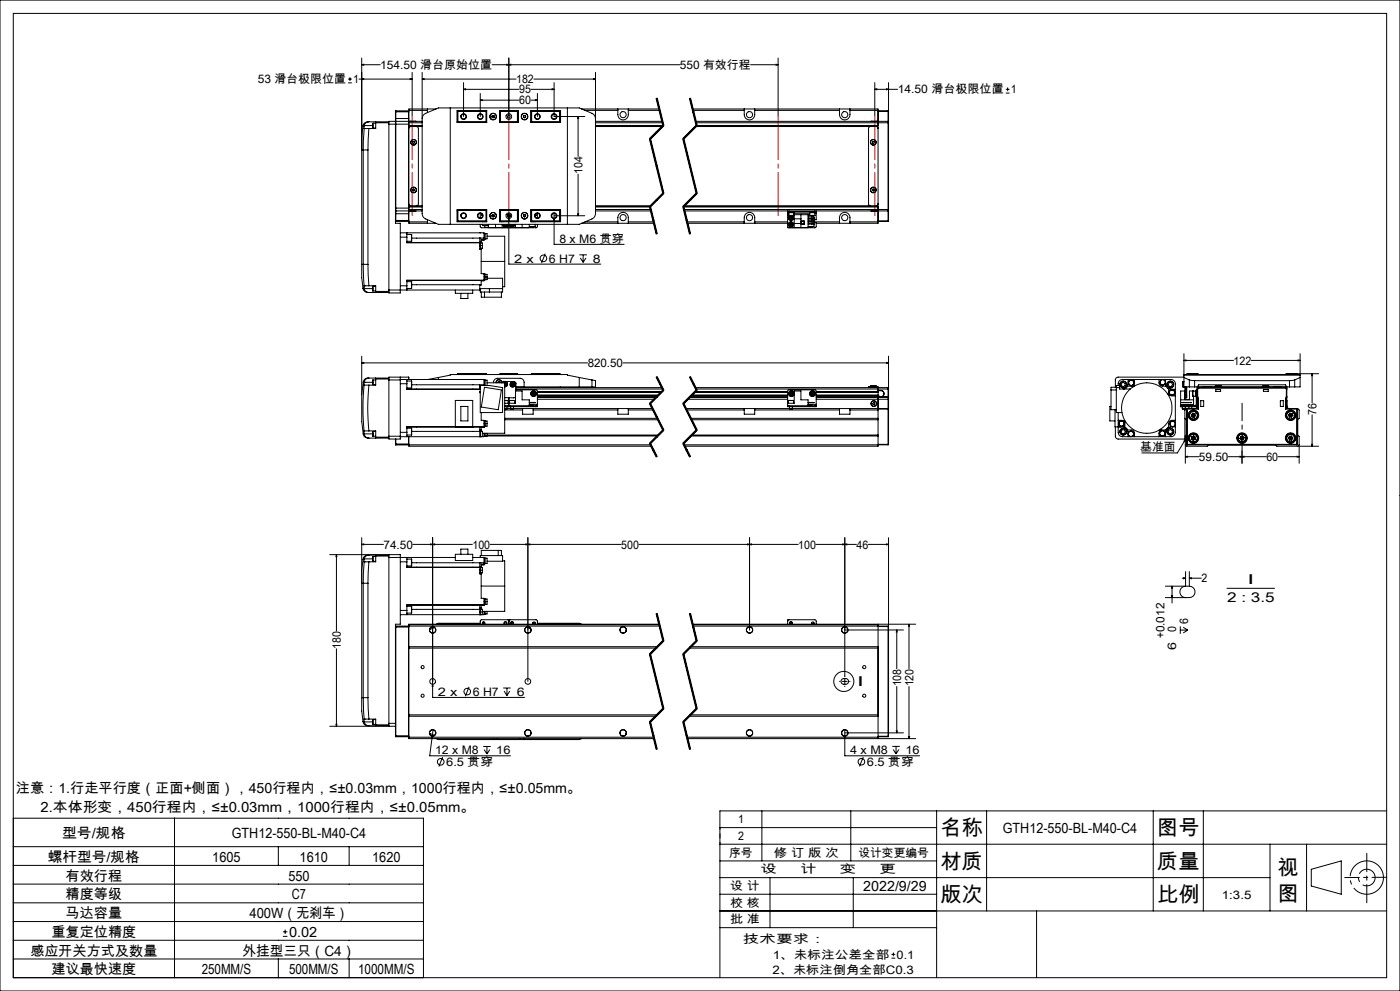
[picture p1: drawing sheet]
<svg xmlns="http://www.w3.org/2000/svg" width="420mm" height="297mm" viewBox="0 0 420 297" stroke-linecap="round" stroke-linejoin="round" font-family="sans-serif">
<defs><g id="words">
<g font-size="6.3">
<text x="282.1" y="250.3">名称</text>
<text x="347.1" y="250.3">图号</text>
<text x="282.1" y="260.3">材质</text>
<text x="347.1" y="260.3">质量</text>
<text x="383.3" y="262.1">视</text>
<text x="383.3" y="269.9">图</text>
<text x="282.1" y="270.3">版次</text>
<text x="347.1" y="270.3">比例</text>
</g>
<g font-size="4.2">
<text x="4.8" y="237.6">注意：1.行走平行度（正面+侧面），450行程内，≤±0.03mm，1000行程内，≤±0.05mm。</text>
<text x="12.2" y="243.3">2.本体形变，450行程内，≤±0.03mm，1000行程内，≤±0.05mm。</text>
<text x="18.6" y="251.3">型号/规格</text>
<text x="69.5" y="251.3">GTH12-550-BL-M40-C4</text>
<text x="300.8" y="249.5">GTH12-550-BL-M40-C4</text>
<text x="14.4" y="258.3">螺杆型号/规格</text>
<text x="19.7" y="263.9">有效行程</text>
<text x="63.7" y="258.3">1605</text>
<text x="86.5" y="263.9">550</text>
<text x="89.9" y="258.3">1610</text>
<text x="111.7" y="258.3">1620</text>
<text x="19.7" y="269.5">精度等级</text>
<text x="87.6" y="269.5">C7</text>
<text x="259" y="267">2022/9/29</text>
<text x="19.7" y="275.2">马达容量</text>
<text x="74.9" y="275.2">400W（无刹车）</text>
<text x="15.5" y="280.8">重复定位精度</text>
<text x="86.7" y="280.8">0.02</text>
<text x="9.1" y="286.4">感应开关方式及数量</text>
<text x="72.7" y="286.4">外挂型三只（C4）</text>
<text x="15.5" y="292">建议最快速度</text>
<text x="60.5" y="292">250MM/S</text>
<text x="86.7" y="292">500MM/S</text>
<text x="107.4" y="292">1000MM/S</text>
</g>
<g font-size="4.1">
<text x="374.2" y="175.1">I</text>
<text x="368.1" y="180.4">2 : 3.5</text>
<text x="257.2" y="205.7">I</text>
</g>
<g font-size="3.5">
<text x="114.1" y="20.6">154.50 滑台原始位置</text>
<text x="204" y="20.6">550 有效行程</text>
<text x="77.3" y="24.9">53 滑台极限位置 1</text>
<text x="154.9" y="24.9">182</text>
<text x="155.7" y="28">95</text>
<text x="269.3" y="28">14.50 滑台极限位置 1</text>
<text x="155.7" y="31.3">60</text>
<text x="174.7" y="52.2" transform="rotate(-90 174.7 52.2)">104</text>
<text x="167.8" y="72.7">8 x M6 贯穿</text>
<text x="154.3" y="78.7">2 x</text>
<text x="164.7" y="78.7">6 H7</text>
<text x="177.9" y="78.7">8</text>
<text x="176.3" y="110">820.50</text>
<text x="370.1" y="109.3">122</text>
<text x="394.9" y="124.3" transform="rotate(-90 394.9 124.3)">76</text>
<text x="342.1" y="135.2">基准面</text>
<text x="359.7" y="138.1">59.50</text>
<text x="379.9" y="138.1">60</text>
<text x="115" y="164.4">74.50</text>
<text x="141.7" y="164.4">100</text>
<text x="186.4" y="164.4">500</text>
<text x="239.5" y="164.4">100</text>
<text x="256.9" y="164.4">46</text>
<text x="360.4" y="174.5">2</text>
<text x="349.4" y="191.3" transform="rotate(-90 349.4 191.3)">+0.012</text>
<text x="352.9" y="189.5" transform="rotate(-90 352.9 189.5)">0</text>
<text x="356.4" y="187.1" transform="rotate(-90 356.4 187.1)">6</text>
<text x="102.2" y="194.4" transform="rotate(-90 102.2 194.4)">180</text>
<text x="352.9" y="194.8" transform="rotate(-90 352.9 194.8)">6</text>
<text x="131.4" y="208.5">2 x</text>
<text x="141.8" y="208.5">6 H7</text>
<text x="155" y="208.5">6</text>
<text x="270.3" y="205.7" transform="rotate(-90 270.3 205.7)">108</text>
<text x="274" y="205.7" transform="rotate(-90 274 205.7)">120</text>
<text x="130.5" y="226">12 x M8</text>
<text x="148.9" y="226">16</text>
<text x="255" y="226">4 x M8</text>
<text x="271.6" y="226">16</text>
<text x="133.9" y="229.6">6.5 贯穿</text>
<text x="260.1" y="229.5">6.5 贯穿</text>
<text x="221.4" y="246.8">1</text>
<text x="221.4" y="251.8">2</text>
<text x="218.8" y="256.8">序号</text>
<text x="232.2" y="256.8">修 订 版 次</text>
<text x="257.5" y="256.8">设计变更编号</text>
<text x="228.2" y="261.8">设</text>
<text x="240.1" y="261.8">计</text>
<text x="252" y="261.8">变</text>
<text x="263.9" y="261.8">更</text>
<text x="219.1" y="266.7">设 计</text>
<text x="366.6" y="269.3">1:3.5</text>
<text x="219.1" y="271.7">校 核</text>
<text x="219.1" y="276.7">批 准</text>
<text x="222.9" y="282.7">技术要求：</text>
<text x="231.8" y="287.3">1、未标注公差全部 0.1</text>
<text x="231.7" y="291.8">2、未标注倒角全部C0.3</text>
</g>
</g></defs>
<g fill="none" stroke="#000" stroke-width=".3">
<path d="M0 0h420v297h-420zM4 4h412v289h-412zM108.5 19.4l.6-.1v.2zM108.5 19.4h5.6M108.5 17.4v61.8M147.6 19.4h56.4M152 19.3l.6 .1-.6 .1zM152.6 19.4l.6-.1v.2zM152.6 17.4v17.5M225.2 19.4h8.2M232.8 19.3l.6 .1-.6 .1zM233.4 17.4v17.5"/>
<path d="M104.4 24.8h1.2M104.4 23.7h1.2M105 23.1v1.2M107.7 23.7h15.9M108.5 23.7l.6-.1v.2zM108.9 37.7l-.4 3.2v4h.5M108.9 37.7l.3 .1M109.2 37.8l.1 .7M109.3 38.5l-.3 6.4M109.3 38.5h.1M109.3 38.5h1.4M109.3 37.6h2.5"/>
<path d="M109.3 37.6l-.1 .2M110.7 36.5h-.4a1.43 1.43 0 0 0-1.4 1.2M110.7 38.5l-.3 6.4M110.7 36.5a1.42 1.42 0 0 0-1.4 1.1M110.7 36.5h6M111.9 36.9v1.5M111.9 36.9h.8M111.9 38.4h.8M112.7 36.5v.3M112.7 36.8v1.7h-2M112.7 36.8h4M116.7 37.2v49.7"/>
<path d="M116.7 37.2h6M118.6 36.4h-1.9v.8M118.6 36.4v30.5h1.5v20.9h-3.4v-.9M118.6 35.5v.9M118.6 35.5h4.1M118.6 33.5h4.1M118.7 36.4v26.8M118.7 33.2v3.2M118.7 33.2l-.1 2.3M118.7 36.4h3.9M118.7 33.2h3.9M118.7 36.4h-.1"/>
<path d="M122.6 36.4v26.8M122.6 33.2v3.2M122.6 36.4h.1M122.6 33.2l.1 .1M122.7 36.4h.1M122.7 36.4v.8M122.7 37.2v25.2M122.7 36.4h3.9M122.7 37.6h3.9M122.7 33.1h5.5M122.7 36.8h3.9M123 23.6l.6 .1-.6 .1z"/>
<path d="M123.1 36.4h1.7M123.6 21.7v13.2M124.9 37.9l.4 .2 .2 .4v22.6l-.2 .4-.4 .2M126.6 23.7l.6-.1v.2zM126.6 21.7v42.3l.3 1 .5 .4 4.1 1.8h42.3l4.4-2 .4-1.2v-42.3M126.6 23.7h28.2M126.6 37.9h-3.4l-.4 .2-.1 .4M126.6 35.6l.3-1 .5-.5 4.1-1.8h42.3l4.1 1.8 .5 .5 .2 1M128.2 32.7v1.1M130.8 32.7h-8.1v3.7M135.1 32.3v34.9M137.1 36.4h.1"/>
<path d="M137.1 33.1h8.9v3.6h-8.9zM137.2 33.2v3.5M137.2 33.2h8.8M137.2 33.2l.2 .2M137.4 33.4h8.4M137.4 36.5h8.4M137.4 33.4v3.1M137.4 36.5l-.2 .2h8.8M139.1 26.8l.6-.2v.3zM139.1 26.8h16.6M139.1 24.8v10.1M144.1 30l.6-.1v.3z"/>
<path d="M144.1 28v6.9M144.1 30h11.6M145.8 33.4l.1-.2v3.5l-.1-.2M145.8 33.4v3.1M147.6 35.1l.3 .2M147.6 34.8v.3M148 34.6l.2 .2M148 34.6l-.4 .2M148.2 35.1l-.3 .2M148.2 34.8v.3M149.9 33.1v.1M149.9 33.1h5.5v3.6h-5.5z"/>
<path d="M149.9 33.2h5.5l-.2 .2M149.9 33.2v3.5l.2-.2M149.9 33.2l.2 .2M150.1 33.4h5.1M150.1 36.5h5.1M150.1 33.4v3.1M155.2 36.5l.2 .2h-5.5M155.2 33.4v3.1M157.1 35.1l.2 .2M157.1 34.8v.3M157.4 34.6l.3 .2M157.4 34.6l-.3 .2"/>
<path d="M157.7 34.8v.3M157.7 35.1l-.4 .2M159.3 26.8h6.9M159.3 30h1.9M159.3 33.2h8.8M159.3 33.1h8.9v3.6h-8.9zM159.5 33.4l-.2-.2v3.5l.2-.2M159.5 33.4h8.4M159.5 36.5h8.4M159.5 33.4v3.1M159.9 33.1v.1M160.2 23.7h18.4"/>
<path d="M160.6 29.9l.6 .1-.6 .2zM161.2 28v6.9M165.6 26.6l.6 .2-.6 .1zM166.2 24.8v10.1h9.2M167.9 33.4v3.1M167.9 36.5l.2 .2h-8.8M168.1 33.2v3.5M168.1 36.4h.1M168.1 33.2l-.2 .2M170.2 32.3v34.9M173.4 34.9l.2 .6h-.3zM173.4 34.9v12"/>
<path d="M174.4 32.7h23.4M175.5 33.1h9.8M178 23.6l.6 .1-.6 .1zM178.6 37.9h20.1M178.6 36.4h20.1M178.6 37.6h20.4M178.6 36.8h20.2M185.3 32.7a3.2 3.2 0 0 0 .5 2.8 1.58 1.58 0 0 0 1.7 .3 1.58 1.58 0 0 0 1-1.4v-1.7M188.5 33.1h9.4M196.8 29.5l2 8.2M197 29.5l2 8.1M197.2 29.4l2 8.2"/>
<path d="M198.9 37.5l-4 4M199 37.6l-4 4 4 16.3-4 4M199.1 37.7l-4 4M206.8 29.5l2 8.2M207 29.5l2 8.1-4 4 4 16.3-4 4M207.2 29.4l2 8.2M207.8 32.7h55.6v34.2h-18.5M207.9 33.1h15.4M208.7 37.9h54.2l.3 .2 .2 .4M208.7 36.4h57.7M208.8 36.8h57.6M208.9 37.5l-4 4"/>
<path d="M209 37.6h54.4M209.1 37.7l-4 4M223.3 32.7a3.2 3.2 0 0 0 .4 2.8 1.58 1.58 0 0 0 1.7 .3 1.58 1.58 0 0 0 1-1.4v-1.7M226.4 33.1h25.4M251.8 32.7a3.2 3.2 0 0 0 .5 2.8 1.58 1.58 0 0 0 1.7 .3 1.58 1.58 0 0 0 1-1.4v-1.7M255 33.1h8.4M261.1 37.9l-.5 .5v22.8l.5 .5M261.3 36.4h1.7M262.4 26.8l.6-.2v.3zM262.4 26.8h6.9M262.4 24.8v10.1M263.4 33.2h3"/>
<path d="M263.4 33.4h3M266 26.6l.6 .2-.6 .1zM266.4 36.4v.4M266.4 36.8h.2M266.4 36.4l.2 .1M266.4 33.2v.2M266.4 33.4v3M266.4 36.8v26M266.6 24.8v11.7M266.6 36.5v.3M266.6 36.8v26M301.7 27.9h1.2"/>
<path d="M301.7 26.8h1.2M302.3 26.2v1.1M109 44.9h1.4M109 44.9v34.3M110.4 44.9v34.3M123.8 56.8l.2-.2 .3 .1 .1 .3-.3 .3-.3-.2zM123.9 42.4h.3l.2 .3-.2 .2h-.3l-.1-.3zM173.4 52.2v12.5M194.8 41.7l4 16.3M195.2 41.6l4 16.3M198.9 57.8l-4 4M199.1 58.1l-4 4"/>
<path d="M204.8 41.7l4 16.3M205.2 41.6l4 16.3M208.9 57.8l-4 4M209.1 58.1l-4 4M261.7 56.8l.2-.2 .4 .1v.3l-.3 .3zM261.9 42.3l.3 .1 .1 .3-.2 .3-.3-.1zM108.5 79.2v4l.4 3.2M108.5 79.2h.5M109 79.2h1.4M109 79.2l.3 6.5M110.4 79.2l.3 6.5M118.6 62.4h4.1"/>
<path d="M118.6 63.1l.1 .1M118.6 64.1h4.1M118.6 66h4.1M118.6 66.3l.1 .1M118.7 63.2v3.2M118.7 63.2h3.9M118.7 66.4h3.9M120.1 69.8h25.1v1.6M120.1 71.1h2M122.1 71.1v1.7h22v1.6M122.1 69.8v1.3M122.1 72.3h1.3"/>
<path d="M122.1 70.3h1.3M122.1 72.7h21.8M122.6 63.2v3.2M122.7 61.1l.1 .4 .4 .2h3.4M122.7 63.1v.1M122.7 62.4v.7M122.7 63.2v3.7h8.1M122.7 63.2h3.9M122.7 61.9h3.9M122.7 66.5h5.5M122.7 62.8h3.9M122.7 63.1l-.1 .1"/>
<path d="M122.7 66.3l-.1 .1M123.1 63.2h1.7M123.4 70.3v2M123.5 71.4h21.7M128.2 65.8v1.1M137.1 63.2h.1M137.1 62.9h8.9v3.6h-8.9zM137.2 62.9v3.5M137.2 66.4h8.8M137.4 66.2h8.4M137.4 63.1v3.1M137.4 63.1h8.4"/>
<path d="M137.4 66.2l-.2 .2M143.9 72.7v.9M143.9 73.6v1.1h.5M143.9 71.4h.1M143.9 71.4v1.3M143.9 69.8h.1M143.9 73.6h.8M143.9 72.6h.5M144.1 67.2v.7l.3 .4h16.5l.3-.4v-.7M144.1 63.9v1.5M144.1 72.8h.6v.8M144.4 74.4v.3"/>
<path d="M144.4 72.6v.2M144.4 74.7v7.3h.8v2M144.4 78.3h7M144.5 64.6h.1M144.5 64.6h.3M144.5 64v.6M144.7 73.6v.8h-.8M144.7 67.2v.2M144.7 67.2v.4h1.8M144.7 64.7v.2M144.7 66.4v.1M144.7 64.7h.1"/>
<path d="M144.9 67.6h.4M145.2 71.4v.4M145.2 71.8h-.8v.8M145.2 70h.4v1.6h-.4M145.2 71.8v.2h-.8M145.3 70v1.6M145.4 67.6v.5h1.1M145.4 66.4h.1M145.6 70h.5v1.6h-.5M145.8 63.1l.1-.2v3.5l-.1-.2M145.8 63.1v3.1M146 62.9h-8.8l.2 .2"/>
<path d="M146.1 70.8h5.3v7.5M146.5 67.2v1M147.6 64.8l.3 .2M147.6 64.5v.3M148 64.3l.2 .2M148 64.3l-.4 .2M148.2 64.8l-.3 .2M148.2 64.5v.3M148.7 67.2v1M149.9 62.9h5.5v3.6h-5.5zM149.9 62.9h5.5l-.2 .2M149.9 66.4v.1"/>
<path d="M150.1 63.1l-.2-.2v3.5M150.1 66.2h5.1M150.1 63.1v3.1M150.1 63.1h5.1M150.1 66.2l-.2 .2M150.4 66.4v.1M150.5 66.4v.1M150.6 67.2v1M150.7 67.5h.1M150.7 67.5h1.6M150.7 67.2v.3M150.8 67.5h1.5"/>
<path d="M150.9 67.5a.76 .76 0 0 0 .9 .5 .76 .76 0 0 0 .6-.8 .75 .75 0 0 1-.6 .8 .75 .75 0 0 1-.8-.5M151.1 66.4v.1M151.3 67.5l.2 .2M151.4 78.3v7.6h-.6M151.6 67.5l-.1 .2M151.8 67.5l.1 .1M151.9 67.6l-.4 .1M152 67.5l-.1 .1M152.2 64.6h.1M152.2 64.8l.2 .1M152.3 64.6h.1M152.3 67.5h.1"/>
<path d="M152.3 64.4v.2M152.3 67.2v.3M152.4 64.3h.5M152.4 68.2l-.2 .1M152.6 65.5l.2 .6h-.3zM152.6 63.8v15.4h27.6M152.9 68.2l.2 .1M152.9 67.2a.76 .76 0 0 0 .6 .8 .76 .76 0 0 0 .9-.5M153 67.5h.1M153 67.5h1.6M153 67.2v.3M153 64.6h.1"/>
<path d="M153 64.4v.2M153.1 64.8l-.2 .1M153.3 67.5h.1M153.3 67.5l.4 .2M153.7 67.5v.2M154 67.5l-.3 .2M154.2 66.4v.1M154.6 67.5h-1.6M154.6 67.2v.3M154.7 67.2v1M154.8 66.4v.1M155.2 66.2l.2 .2h-5.5"/>
<path d="M155.2 63.1v3.1M156.6 67.2v1M157.1 64.8l.2 .2M157.1 64.5v.3M157.4 64.3l.3 .2M157.4 64.3l-.3 .2M157.7 64.5v.3M157.7 64.8l-.4 .2M158.8 67.2v1M159.3 62.9h8.9v3.6l-8.9-.1zM159.3 66.4h8.8M159.3 62.9h8.8l-.2 .2"/>
<path d="M159.5 63.1l-.2-.2v3.5l.2-.2M159.5 66.2h8.4M159.5 63.1v3.1M159.5 63.1h8.4M159.9 66.4h.1M159.9 67.9v.2h-1.1M160.5 64.6h.3zM160.5 67.4v.5h-1.7M160.5 66.4v.1M160.8 64.6h.1M160.8 64v.6M161.2 63.9v1.5"/>
<path d="M163.6 76l-1.1 2.8M166.2 64.7h9.2M166.2 65.5l.2 .6h-.3zM166.2 63.8v9.4h21.1M167.9 63.1v3.1M167.9 66.2l.2 .2M168.1 62.9v3.5M168.1 63.2h.1M173.3 64.1h.3l-.2 .6zM173.8 76.4h2.3M174.1 77.3l.8 1.3M174.4 66.9h21.8"/>
<path d="M174.9 76.4v2.2M175.5 66.5h9.8M175.8 77.3l-.9 1.3M178.6 61.7h16.7M178.6 63.2h16.7M178.6 62.8h16.6M185.3 66.9a3.2 3.2 0 0 1 .5-2.8 1.58 1.58 0 0 1 1.7-.3 1.58 1.58 0 0 1 1 1.4v1.7M188.5 66.5h7.6M194.8 62l2 8.1M195 61.9l2 8.2M195 61.9l-16.4 .1M195.2 61.9l2 8.1"/>
<path d="M204.8 62l2 8.1M205 61.9h58.4M205 61.9l2 8.2M205.2 61.9l2 8.1M205.2 62.8h61.2M205.3 63.2h61.1M206.1 66.5h17.2M206.2 66.9h30.1M223.3 66.9a3.2 3.2 0 0 1 .4-2.8 1.58 1.58 0 0 1 1.7-.3 1.58 1.58 0 0 1 1 1.4v1.7M226.4 66.5h9.9M236.3 63.5h.4M236.3 63.5v.4"/>
<path d="M236.3 63.9v4.3l8.3 .1 .3-.4v-1.2h-.7M236.3 63.2v.3M236.3 64.3h.3M236.3 63.9h.3M236.5 68.2l.2 .1M236.6 63.5v.2h1.7v-.2M236.6 64.6h1M236.6 63.7v.9M236.7 63.2v.3M236.7 63.5h7.7M236.9 67.1l.1 .5M236.9 67.1l.8 .3"/>
<path d="M236.9 65.4l.3 .3M236.9 64.6a.76 .76 0 0 0-.3 1 .76 .76 0 0 0 1 .4 .76 .76 0 0 0 .4-1M236.9 65v.4M236.9 65l.4 .3M237 67.6l.3 .1M237 64.6a.74 .74 0 0 0-.4 1 .74 .74 0 0 0 1 .4 .74 .74 0 0 0 .3-1M237.2 66.8l.4 .2M237.2 66.8l-.3 .3M237.2 66.8l.1 .9M237.3 65.3l.3 .2M237.3 65.3l-.1 .4M237.3 65.3l-.4 .1"/>
<path d="M237.3 64.8l.4 .3M237.3 64.8l-.4 .2M237.3 64.8v.5M237.6 64.6l.3 .4M237.6 64.6h.6M237.6 67l.1 .4M237.6 67l-.6 .6M237.6 64.6l.4 .4M237.6 65.5l-.4 .2M237.7 65.1l-.1 .4M237.7 65.1l-.4 .2M237.7 67.4l-.4 .3"/>
<path d="M238.2 64.6h-.6M238.2 64.3h4.2v3.9M238.2 63.7v.9M238.2 63.9h4.7M238.3 64.3v3.9M238.3 65.6h2M238.3 67h2M240.3 64.3v3.9M240.3 66.2h1v1h-1zM240.4 66.3h.8v.8h-.8M242.4 65h1.8v.4M242.4 65.7h1.8v.4h-1.8"/>
<path d="M242.4 66.4h1.8v.4h-1.8M242.4 67.2h1.8M242.4 65.4h1.8M242.4 64.4h.5M242.9 63.5v.2h1.6M242.9 64.6h.1M242.9 64.6h.8M242.9 63.7v.9M243 64.6h.7M243.5 66.8v.4a.35 .35 0 0 1 .4-.3 .35 .35 0 0 1 .3 .3M243.5 64.6v.4M243.5 66.1v.3"/>
<path d="M243.5 67.9v.2h-1.1M243.7 65h.4M243.7 64.6h.8M243.8 66.9h.1M244.2 65.4l-.4 .2-.3-.2v.3M244.2 65.2v.2M244.2 67.2v.2M244.2 67.2v.7h-1.8M244.2 66.5h7.6M244.4 63.5h.5M244.4 63.2v.3M244.5 64.6h-.8"/>
<path d="M244.5 63.7v.9M244.5 63.9h.4M244.6 63.5l-.1 .2M244.9 63.5v.4M244.9 63.2v.3M244.9 63.9v2h-.7M251.8 66.9a3.2 3.2 0 0 1 .5-2.8 1.58 1.58 0 0 1 1.7-.3 1.58 1.58 0 0 1 1 1.4v1.7M255 66.5h8.4M261.3 63.2h1.7M263.4 61.1l-.2 .4-.3 .2h-57.6M263.4 66.2h3M263.4 66.4h3"/>
<path d="M266.4 62.8h.2M266.4 62.8v.4M266.4 66.2h.2M266.4 66.2v.2M266.4 63.2v3M266.6 62.8v.3M266.6 63.1l-.2 .1M266.6 66.2l-.2 .2M266.6 63.1v3.1M108.9 86.4a1.55 1.55 0 0 0 1.8 1.3M109.2 86.4h-.3M109.2 86.4l.1 .1"/>
<path d="M109.3 85.7h1.4M109.3 85.7h.1M109.3 85.7l-.1 .7M109.3 86.5a1.41 1.41 0 0 0 1.4 1.2M109.3 86.5h2.5M110.7 85.7h2v1.6M110.7 87.7h6M111.9 85.8v1.4M111.9 85.8h.8M111.9 87.2h.8M112.7 87.3v.4M112.7 87.3h4"/>
<path d="M120.1 85.7h2M122.1 85.7v1.2M122.1 86.5h1.3M122.1 84.4h1.3M122.1 84.1h23.1M123.4 84.4v2.1M123.5 85.3l20.4 .1M136.6 86.9v1h5.2v-1M138.3 87.9v1.6h2.1v-1.6M143.9 86.9v.1M143.9 85.4v1.5M143.9 86.5h6.9"/>
<path d="M144.4 87.5v1.6h6v-1.6M145.2 84v.1M145.2 82.2h.4v1.7M145.2 84.1l-.8 .1v1.2h-.5M145.2 84h-23.1v1.7M145.2 83h.9M145.3 82.2v1.7M145.3 87.5v1.6M145.6 82.2h.5v.8M146.1 83v.8l-.9 .1M146.1 83.4h4.7v4.1h-6.7v-.6h-27.4M146.8 86.5v1"/>
<path d="M108.5 108.8l.6-.2v.3zM108.5 106.7v11.6M108.5 108.8h67.8M108.5 118.3v8l.5 3.7M109 114.5h.1M109 114.5l.3 .1M109 114.5l-.5 3.8M109.2 115.4h1.5M109.2 115.4a74.7 74.7 0 0 0 0 13.8M109.3 114.6l-.1 .8M109.3 114.6h.1M109.3 114.6h2.5"/>
<path d="M110.7 113.3h-.2a1.35 1.35 0 0 0-1.5 1.2M110.7 115.4a66.9 66.9 0 0 0 0 13.7M110.7 113.3h-.2a1.41 1.41 0 0 0-1.2 1.3M110.7 113.3h6M111.8 114.6l.1 .7M111.9 113.9l-.1 .7M111.9 113.9v1.4M111.9 113.9h.8M111.9 115.3h.8M112.7 113.3v.3M112.7 113.6v1.8h-2M112.7 113.6h4"/>
<path d="M116.7 113.9h3.4M116.7 113.9v16.8M120.1 113v.9M120.1 113.7h25.1v1.6M120.1 113.9v16.8M120.1 115h2M122.1 113.7v1.3M122.1 115v1.7h21.8v-1.2h2.9l4 .7v7.4h-6.7v-8.1M122.1 116.6h21.8M122.1 116.3h1.3M122.1 114.2h1.3M122.6 113h-5.9v.9"/>
<path d="M122.6 113v.7M122.6 113l.1 .7M123.4 114.2v2.1M123.5 115.3h21.7M131.5 113.1v.6M131.5 113.1l3.6-.7v-.1h35.1v.1l3.6 .7M131.5 113.1l-3.1 .6M137.2 112.1h8.7M137.2 112.1v.2M143.9 113.7h.1M144.1 117.4v.3M144.1 113.7h.1"/>
<path d="M145.2 115.3v.2M145.2 113.9h.4v1.6M145.3 113.9v1.6M145.3 116.1l5.1 .8-.9 5.9-5.1-.8zM145.6 113.9h.5v1.6M145.9 112.1v.2M146.1 114.7h5.3M148.1 114.7a1.23 1.23 0 0 1 1.1-1.3h6.9a1.21 1.21 0 0 1 1.1 1.1v1.5h20.4M148.8 114.7a.87 .87 0 0 1 .9-.9 .87 .87 0 0 1 .8 .9l.5-.4 3.4 .1 .4 .5-.1 2.3M148.9 114.7a.78 .78 0 0 1 .7-.9 .78 .78 0 0 1 .8 .9M149.4 114.7a.28 .28 0 0 1 .2-.4 .28 .28 0 0 1 .3 .4M149.9 112.1h5.5"/>
<path d="M149.9 112.1v.2M150.8 114.7a.78 .78 0 0 1 1.4 .1 .78 .78 0 0 1-.8 1.1M150.9 114.7a.74 .74 0 0 1 1.3 .1 .74 .74 0 0 1-.8 1.1M151.4 114.7v15.2h-6.7M151.4 115.5l.2 .1M151.4 114.8l.4 .1M151.4 115.1h.1M151.4 114.8l.1 .3M151.5 115.1l.1 .5M151.5 115.1l.4 .2M151.8 114.9l.1 .4M151.8 114.9l-.4 .3"/>
<path d="M151.9 115.3l-.3 .3M152.6 119.2v2.7M153.4 115.1l.1 .4M153.4 115.1l.4 .1M153.5 115.5l.4 .1M153.7 114.8l-.3 .3M153.7 114.8l.4 .1M153.7 114.8l.1 .4M153.8 115.2l-.3 .3M153.8 115.2l.1 .4M153.8 115.2l.4 .1M154.1 114.9l.1 .4"/>
<path d="M154.1 114.9l-.3 .3M154.2 115.3l-.3 .3M154.7 118.8l-.5 .4h-2.8M154.7 116.8l6.3 .1 .2 .3v4M154.8 116.2h43.8M154.8 115.9h2.4M154.8 116.6h44M155.4 112.1v.2M159.3 112.1h8.8M159.3 112.1v.2M159.7 117.8v.4M159.7 117.8l.4 .2"/>
<path d="M159.7 118.2l.4 .2M160.1 117.5l.3 .3M160.1 117.5l-.4 .3M160.1 117.5v.5M160.1 118l-.4 .2M160.1 118l.4 .2M160.1 118v.4M160.4 117.8l.1 .4M160.4 117.8l-.3 .2M160.5 118.2l-.4 .2M161.2 118.4h36.3M161.2 117.5h37.2"/>
<path d="M161.2 118.9h35.8M161.2 119.1h35.7M161.2 119.7h35.1M168.1 112.1v.2M168.1 116v.2M173.8 113.1v2.9M173.8 113.1l3.8 .8M177.6 113.9l1 .2v1.9h-1M177.6 113.9v2.1M186.9 108.8h79.7M196.8 113l2 4M197 113l2 3.9-4 4 4 8-4 4 2 4"/>
<path d="M197.2 112.9l1 2M197.4 118.5h-36.2M198.2 114.9l1 2zM198.5 117.4l-37.3 .1M198.9 116.8l-4 4M199.1 117.1l-4 4M206.3 119.7h30M206.8 113l2 4M206.9 119.1h29.4M207 113l2 3.9-4 4 4 8-4 4 2 4M207 118.9h29.3M207.2 112.9l2 4"/>
<path d="M207.4 118.5h28.9M207.5 118.4h28.8M208.4 117.5h27.9M208.5 117.5h27.8M208.6 116.2h57.8M208.8 116.6h57.6M208.9 116.8l-4 4M209.1 117.1l-4 4M237 118.1l.3 .3M237.1 117.7l-.1 .4M237.1 117.7l.3 .3M237.4 118l-.4 .1"/>
<path d="M237.4 118l.3 .3M237.4 118l-.1 .4M237.5 117.6l.3 .3M237.5 117.6l-.4 .1M237.5 117.6l-.1 .4M237.7 118.3l-.4 .1M237.8 117.9l-.1 .4M237.8 117.9l-.4 .1M243.3 117.8v.4M243.3 117.8l.4 .2M243.3 118.2l.4 .2M243.7 117.5l.4 .3"/>
<path d="M243.7 117.5l-.4 .3M243.7 117.5v.5M243.7 118l-.4 .2M243.7 118l.4 .2M243.7 118v.4M244.1 117.8v.4M244.1 117.8l-.4 .2M244.1 118.2l-.4 .2M244.9 118.5h18.5M244.9 117.4h18.5M244.9 118.4h18.5M244.9 117.5h18.5"/>
<path d="M244.9 118.9l19.4 .1M244.9 119.1h21.5M244.9 119.7h21.5M261.1 115.7h1.8M261.1 115.8l.1 .1M261.1 115.9h-.5v.3M261.1 115.8h1.8M261.1 115.7v.5M261.1 115.9h1.8M262.9 115.8l-.1 .1M262.9 115.9h.5v3M262.9 115.7v.5"/>
<path d="M263.4 118.5h.1M263.4 118.9v.1M263.4 117.4v.1M263.4 119v14.7h-58M263.4 119h.1M263.4 117h.9M263.4 117.1h.9M263.4 118.9h.9M264.3 117a.97 .97 0 0 1 .9 .9 .97 .97 0 0 1-.7 1M264.3 117.1a.9 .9 0 0 1 .9 .9 .9 .9 0 0 1-.9 .9M264.3 117v.1M264.3 118.9v.1"/>
<path d="M264.5 118.9h1.9M264.5 118.9l-.2 .1M266 108.6l.6 .2-.6 .1zM266.4 116.2v.4M266.4 118.9l.2 .1M266.4 118.9v.2M266.4 119.1v.6M266.4 116.6v2.3M266.4 119.7v2.7M266.6 106.7v26.5M266.6 119l-.2 .1M266.6 119l-.2 .7"/>
<path d="M333.3 116.9h1.6M334.9 116.2h1M334.9 116.1h-1.6v6.7h1.6M336.4 114.9l.6-.3 .5 .3v.7l-.5 .3-.6-.3zM338.2 115.7a1.27 1.27 0 0 1-1.2 .9M338.2 115.7h1.5l.2 .3M338.5 113.7l-.3 2M339 116.6h-3.1v-1.1h-1v8.1h1.7M339 116.6h.1M339.4 113.9a.85 .85 0 0 1 .8 .8 .85 .85 0 0 1-.8 .9M339.4 113.9a.85 .85 0 0 0-.9 .8 .85 .85 0 0 0 .9 .9M339.4 113.9a.86 .86 0 0 1 .8 .8 .86 .86 0 0 1-.8 .9"/>
<path d="M340.4 113.7v1.2l-.3 .6 .2 .2M347.7 113.7v1a1.02 1.02 0 0 0 1 1h1.1l.8 .8M348.7 113.7h-11.9a1.42 1.42 0 0 0-1.3 1.8M348.9 113.7h2.4a1.33 1.33 0 0 1 1.3 1.3v11.9M349.6 113.7l.2 2.1M350.4 116.4l.3 .1M350.6 116.5l2 .2M350.6 118.5l.3-.1 .5 .2h1.2M350.6 116.5v1.5l-.2 .1M350.8 117.6a.85 .85 0 0 0 .8 .9 .85 .85 0 0 0 .9-.9M350.8 117.6a.85 .85 0 0 1 .8-.8 .85 .85 0 0 1 .9 .8M350.8 114.6h.6l.4 .6-.4 .6h-.6l-.4-.6z"/>
<path d="M350.8 117.6a.79 .79 0 0 0 .8 .8 .79 .79 0 0 0 .8-.8M350.8 117.6a.79 .79 0 0 1 .8-.7 .79 .79 0 0 1 .8 .7M354.2 119.8h3.9M354.9 114.5h.1M354.9 114.5v1.5M354.9 114.4v.1M354.9 114.4h.1M354.9 116h.8M354.9 114.5h.3M354.9 114.4h.3M355.2 108l.6-.1v.3zM355.2 106v10h1.6"/>
<path d="M355.2 108h14.9M355.2 113h-19.7a.84 .84 0 0 0-.9 .9v2.2M355.2 112.3h34.8M355.2 112.4h34.8M355.2 113.1l1.6 .8M355.4 117.2h-1.2v4.4M355.5 116l-.1 3.8h1.4v-2.6h1.9M355.7 118.7v.5h.3v-.5M355.7 118.7h.3M355.7 116v2.7M356 112.1h3.5M356 112.1v.2"/>
<path d="M356 116v2.7M356.8 113.9l1.6 .2M356.8 116h1.6M356.8 113.9v2.1M357.8 117.2h.1M357.8 118.7h.1M357.8 117.2v1.5M357.8 118.7h.9M358.1 117.2h.1M358.1 118.7v2.9M358.4 116h.8M358.4 114.1h28.5"/>
<path d="M358.4 114.1v1.9M358.9 117.1h-.2v1.7h.2M358.9 117.3h.3M358.9 117.3v3.9M359.2 116.8h-.3v.5M359.2 116l.4-.7h26l.4 .7M359.2 116v4.1M359.2 119.1l.2 .6M359.3 116.3l-.1-.4h26.8l-.1 .4M359.3 119.2v.9M359.3 118.9v.1M359.3 118.9l-.1 .2"/>
<path d="M359.3 116.6v2.3M359.3 119l.2 .7M359.3 119l-.1 .1M359.4 119.7h.1M359.4 119.7v2.7M359.5 112.1v.2M359.5 119.7v2.9M359.6 116.3l-.3 .3M359.6 116.2v.1M359.6 116.2l-.4 .1 .1 .3M359.6 116.2h26M359.6 116.3h26"/>
<path d="M360.8 116.2v-.3h.5v.3M363 115.9h.1M364.6 115.8v.1M364.6 115.7h1.7M364.6 115.8h1.7M364.6 115.7v.1M364.7 116.7h1.5v.6h-1.5zM366.3 115.9h.1M366.3 115.7v.1M375.4 108h14.6M378.9 115.8h.1M378.9 115.7h1.7"/>
<path d="M378.9 115.8h1.7M378.9 115.7v.1M379 116.7h1.5v.6h-1.5zM380.6 115.8v.1M380.6 115.7v.1M382.2 115.9h.1M383.9 116.2v-.3h.6v.3M385.6 116.3l.3 .3M385.6 116.2v.1M385.6 116.2l.4 .1-.1 .3M385.7 119.7h.1M385.7 119.7v2.9"/>
<path d="M385.8 112.1h3.4M385.8 112.1v.2M385.8 119.7v2.7M385.9 119l-.2 .7M385.9 119l.1 .1M385.9 118.9l.1 .2M385.9 118.9v.1M385.9 116.6v2.3M385.9 119.2v.9M386 119.1l-.2 .6M386 116h.9M386 116v4.1"/>
<path d="M386.9 116h1.5M386.9 114.1v1.9M388.4 113.9l-1.5 .2M388.4 113.9v2.1M389 112l.2 .1M389.2 112.1v.2M389.4 107.9l.6 .1-.6 .2zM390 106v10h-1.6M390 113.1l-1.6 .8M393.6 112v8.8M393.6 112l.2 .6h-.3zM395.6 112l-9.8 .1"/>
<path d="M109 130a1.52 1.52 0 0 0 1.7 1.3M109 130h.1M109.2 129.2l.1 .8M109.3 130a1.39 1.39 0 0 0 1.4 1.3M109.3 130h-.3M109.3 130h.1M109.3 130h2.5M110.7 129.1l-1.5 .1M110.7 131.3h6M110.7 129.1h2v1.9M111.8 130l.1 .7M111.9 129.3l-.1 .7"/>
<path d="M111.9 129.3v1.4M111.9 129.3h.8M111.9 130.7h.8M112.7 131v.3M112.7 131h4M116.7 130.7v.9h3.4v-.9M116.7 130.7h3.4M118.6 133h4.1M118.6 131.6l.1 1.7M118.7 131.6v1.7M118.7 133.3h3.9M120.1 129.6h2"/>
<path d="M122.1 129.6v1.3M122.1 130.4h1.3M122.1 128.3h1.3M122.1 128h23.1M122.6 130.9v2.4M122.7 130.9v2.8h72.7M123.4 128.3v2.1M123.5 129.3h20.4M136.6 127.9v-7.9h5.2v7.9M136.6 127.9h-14.5v1.7M138.3 121.8h2.1v4.3h-2.1zM141.8 127.9h3.4"/>
<path d="M143.9 128h.1M143.9 128v1.3M143.9 129.3v1.6M143.9 129.2h.2v1.7M143.9 130.9h.1M143.9 128.9h.5M144.1 129.3h.6v1.5h-.6M144.4 128.9v.4M144.4 123.6v2.4h.8v1.9M144.4 130.8v.1M145.2 127.9v.1M145.2 126.1l.9 .1v.8"/>
<path d="M145.2 128l-.8 .1v.8M145.2 129.9v1h-25.1M145.2 127h.9M145.3 126.1v1.7M145.3 129.9v.8M145.6 126.1v1.7h-.4M145.6 129.9v.8h-.4M145.6 130.7h51.6M146.1 127v.7h-.5M146.1 129.9v.8M146.1 130.4h51.4M151.4 122.6h.7z"/>
<path d="M151.4 120h1M151.4 122.9h5.4M151.4 125.4h45.8M151.4 125.8h46M151.4 120.9h3.3v-3.7h1.9v2.6h2.2v1.8M151.4 121.6h.8M151.4 121.9h.8M152.1 121.9v.7M152.1 122.4h1.1M152.2 121.6h.9M152.2 121.9h.4M152.2 121.6v.3"/>
<path d="M152.4 120v.9M152.6 121.9h.5M152.9 120h1.5M152.9 120v.9M153.1 121.6h7.7M153.1 121.9h7.7M153.1 121.6v.3M153.2 122.6h.1M153.2 121.9v.7M153.3 122.6h.8M154.1 122.6h-.8M154.1 122.4h2.7"/>
<path d="M154.1 121.9v.7M154.4 120v.9M156.8 122.4h3.1M156.8 122.4v1.7h3.1v-1.7M158.8 121.2h1.1v.3h-1.1M158.8 120.6h1.7l-1.7 .1M158.8 121.2h2.4M159.9 122.4h25.4M159.9 122.9h25.4M160.8 121.6h.4M160.8 121.6v.3M161.2 121.6v.3h-.4"/>
<path d="M161.2 121.2v.4M185.3 122.4h3.2M185.3 122.4v1.7h3.2v-1.7M188.5 122.4h7.2M188.5 122.9h7.4M194.8 121l4 8M194.8 133l2 4M195.2 133.3h-72.6M195.2 120.9l4 7.9M195.2 132.8l2 4M198.9 128.8l-4 4M199.1 129l-4 4"/>
<path d="M204.8 121l4 8M204.8 133l2 4M205.2 120.9l4 7.9M205.2 132.8l2 4M205.2 133.3h61.2M205.7 122.4h17.6M206 122.9h17.3M207.2 125.4h56.2M207.3 130.7h56.1M207.4 125.8h56M207.5 130.4h55.9M208.9 128.8l-4 4"/>
<path d="M209.1 129l-4 4M223.3 122.4h3.1M223.3 122.4v1.7h3.1v-1.7M226.4 122.4h10.5M226.4 122.9h25.4M236.3 121.6h.4M236.3 120.9h2v-3.7h2v2.6h2.1v1.8M236.5 120h1.6M236.5 120v.9M236.7 121.6h7.7M236.7 121.6v.3M236.7 121.9h7.7"/>
<path d="M236.9 122.6h.1M236.9 121.9v.7M237 122.6h.7M237.7 122.6h-.8M237.7 121.9v.7M237.7 122.4h14.1M238.1 120v.9M242.4 121.2h1.1v.3h-1.1M242.4 120.6h1.8l-1.8 .1M242.4 121.2h2.5M244.4 121.6h.5M244.4 121.6v.3"/>
<path d="M244.9 121.6v.3h-.5M244.9 121.2v-4l-.2-.3-8.1-.1-.3 .4v4.7h.4M244.9 121.2v.4M251.8 122.4h3.2M251.8 122.4v1.7h3.2v-1.7M255 122.4h11.4M255 122.9h8.4M262 120.6l.4 .1 .1 .3-.2 .3-.4-.1zM263.4 133.2h3M263.4 122.6h3M266.4 122.4v.2M266.4 133.2h.2"/>
<path d="M266.4 133.2v.1M266.4 122.6v10.6M266.6 133.2l-.2 .1M333.3 121.8h-.3v4.3h1.5M334.5 122.8v5.1h1.9M334.6 127.9v2.8a.84 .84 0 0 0 .9 .9h20.1M335.5 126h1.2l.5 .3 .3-.2M335.5 127.9l1.5 .1M335.5 123.6v6a1.33 1.33 0 0 0 1.3 1.3h2.4M336.6 128.8h.7l.3 .6-.3 .5h-.7l-.3-.5zM337 128l.5 .1M337 128a2.15 2.15 0 0 1 1.4 2.7l.1 .2"/>
<path d="M337.5 128.1l.7 .8h1.2a.96 .96 0 0 1 1 1v1M337.7 126.4l-.2 .2v1.5M347.8 128.9l.2 .2-.3 .6v1.2M348.2 128.6l.1 .3h1.5M349.7 129.3l-.1 1.6M349.8 128.9l-.1 .4M350.5 129l.6-.3 .6 .3v.7l-.6 .3-.6-.3zM352.6 126h-1a1.02 1.02 0 0 0-1 1v1.1l-.8 .8M352.6 127.9l-1.2 .1a1.39 1.39 0 0 0-1.7 1.3M352.6 127.2v2.4a1.33 1.33 0 0 1-1.3 1.3h-11.9M354.3 121.2h3.7v.3h-3.7M354.5 121.6h-.4v.3h.4"/>
<path d="M354.5 121.6h4M354.5 120.6l.7 .1zM354.5 121.9h1.2M354.5 121.6v.3M354.7 122.6h.9M354.7 122.6h.8M354.7 121.9v.7M355.5 125.4l.4 .4v4.6l-.3 .3v8.1M355.5 122.6v9M355.5 120.6l.5 .1zM355.6 121.9v.7M355.6 122.6h-.1"/>
<path d="M355.6 136.9l.6-.2v.3zM355.6 136.9h4.1M355.6 131.8l-.2 .6-.2-.2zM355.6 131.8l-2.4 3.9h-10.7M355.6 133.3l.4 .4h6.2l.4-.4M355.7 121.9h.9M355.7 121.6v.3M356 122.6h.2M356 133.2h.2M356 133.2l.2 .1M356 122.6v10.6M356.2 133.2v.1"/>
<path d="M356.2 133.3h32.8M356.2 133.2h32.8M356.2 122.6h3.3M356.2 122.6v10.6M356.3 120.6l.4 .1zM356.6 121.9h1.9M356.6 121.6v.3M356.7 121.9v.5M357 120.6l.4 .1zM357.4 124.3l.2 .7M357.4 124.3l.6 .2M357.4 131.5l.5 .4"/>
<path d="M357.5 130.9l-.1 .6M357.5 130.9l.5 .4M357.5 121.9v.5M357.6 125l.6 .1M357.8 123.8l.7 .1M357.8 123.8l-.4 .5M357.8 123.8l.2 .7M358 124.5l.7 .1M358 124.5l-.4 .5M358 124.5l.2 .6M358 131.3l-.1 .6M358 131.3l.6 .4"/>
<path d="M358.1 130.6l.5 .5M358.1 130.6l-.6 .3M358.1 130.6l-.1 .7M358.5 121.6v.3M358.5 123.9l.2 .7M358.5 123.9l-.5 .6M358.6 131.7l-.7 .2M358.6 131.1v.6M358.6 131.1l-1.2 .4M358.7 124.6l-.5 .5M358.9 121.2l-.4 .4M358.9 121.2h.3"/>
<path d="M359.2 121.8h.1M359.2 120.2v1.3M359.2 121.5v.3M359.2 121.4l-.7 .5M359.2 121.8l-.6 .6M359.2 120.1v.1M359.2 120.1v1.4M359.2 120.1h.1M359.2 121.8l-.4 .6M359.3 120.1l.1 .1M359.3 120.1v1.7M359.4 121.8h-.1"/>
<path d="M359.4 122.4l.1 .2M359.4 122.4h-3.5l-.4 .5M360.2 120.1h.9v1.7h-.9zM362.5 133.3h20.2M368.5 136.9h11.4M372 131.4l.4 .5M372 136.7l.6 .2-.6 .1zM372.2 130.8l-.2 .6M372.2 130.8l.9 1M372.6 136.9l.6-.2v.3zM372.6 135.2v3.6M372.8 130.7l.4 .5"/>
<path d="M372.8 130.7l-.6 .1M372.8 130.7l-.4 1.2M373.1 131.8l-.7 .1M373.2 131.2l-.1 .6M373.2 131.2l-1.2 .2M382.6 133.3l.4 .4h12.6M383.4 136.9h6.3M384.1 120.1h.9v1.7h-.9zM385.7 122.6h3.3M385.8 121.8h.1M385.8 122.4l-.1 .2M385.8 122.4h3.5l.4 .5v2.5l-.4 .4v4.6l.4 .4v8"/>
<path d="M385.9 120.1l-.1 .1M385.9 120.1v1.7M385.9 121.8h.1M385.9 120.1h.1M386 121.8l.4 .6M386 120.1v1.7M386 121.8l.6 .6M386.5 131.3l.4 .6M386.5 124.4l.3 .6M386.5 124.4l.7 .1M386.8 125l.6 .1M386.8 130.7l-.3 .6"/>
<path d="M386.8 130.7l.7 1.2M386.9 123.8l-.4 .6M386.9 123.8l.7 .1M386.9 123.8l.3 .7M387.2 124.5l-.4 .5M387.2 124.5l.2 .6M387.2 124.5h.6M387.5 130.7l.3 .6M387.5 130.7h-.7M387.5 130.7l-.6 1.2M387.5 131.9h-.6M387.6 123.9l.2 .6"/>
<path d="M387.6 123.9l-.4 .6M387.8 124.5l-.4 .6M387.8 131.3l-.3 .6M387.8 131.3h-1.3M389 133.2v.1M389 133.2h.2M389 122.6h.2M389 122.6v10.6M389.1 136.7l.6 .2-.6 .1zM389.2 133.2l-.2 .1M389.2 122.6v10.6M389.7 133.3l-.4 .4"/>
<path d="M393.5 133.1h.3l-.2 .6zM393.6 124.3v9.4M98.9 166.2h21.2v20.9h-1.5l.1 33.7M100.9 166.2l.2 .6h-.3zM100.9 166.2v22.9M108.5 163.2l.6-.2v.3zM108.5 163.2h6.5M108.5 161.1v48M108.9 167.6l-.4 3.2v4h.5M108.9 167.6l.3 .1M109 174.8h1.4M109 174.8v34.3"/>
<path d="M109.2 167.7l.1 .7M109.3 168.4l-.3 6.4M109.3 168.4h.1M109.3 168.4h1.4M109.3 167.5l-.1 .2M109.3 167.5h2.5M110.4 174.8v34.3M110.7 166.4h-.4a1.43 1.43 0 0 0-1.4 1.2M110.7 168.4l-.3 6.4M110.7 166.4a1.4 1.4 0 0 0-1.4 1.1M110.7 166.4h6M111.9 166.8v1.4"/>
<path d="M111.9 166.8h.8M111.9 168.2h.8M112.7 166.4v.2M112.7 166.6v1.8h-2M112.7 166.6h4M116.7 166.2v.9M116.7 167.1v49.7M116.7 167.1h19.9M120.1 168.4h2M122.1 167.1v1.3M122.1 168.4v1.7h21.8M122.1 169.6h1.3"/>
<path d="M122.1 167.6h1.3M122.1 170h21.8M123.4 167.6v2M123.5 168.7h21.7M123.9 163.2h17.8M129.2 163l.6 .2-.6 .1zM129.8 163.2l.6-.2v.3zM129.8 161.1v47.9h27.6M136.6 166.1h5.2v1.9h-5.2zM138.3 166.1v-1.5h2.1v1.5M141.8 167.1h3.4v1.6M143.9 170.9v1.1h.5"/>
<path d="M143.9 170h.2v1.7h-.2M143.9 170.1v.8M143.9 170v.1M143.9 168.7h.1M143.9 168.7v1.3M143.9 167.1h.1M143.9 170.9h.8M143.9 169.9h.5M144.1 167.1v-.6h6.7v1.7h-4.7M144.1 170.1h.6v.8M144.4 171.7v.3M144.4 175.6h7"/>
<path d="M144.4 169.9v.2M144.4 172v7.3h.8v2M144.4 166.5v-1.5h6v1.5M144.7 170.9v.8h-.6M145.2 179.5h.4v1.6M145.2 168.7v.4M145.2 169.1h-.8v.8M145.2 167.2l.9 .1v1.6h-.5M145.2 169.1v.2h-.8M145.3 179.5l-.1 1.7M145.3 167.2v1.7M145.6 179.5h.5v.8"/>
<path d="M145.6 167.2v1.7h-.4M147 163.2h39.3M149.5 165v1.5M150.8 168.1h.6v7.5M151.4 175.6v7.6h-6.7M157.8 163l.6 .2-.6 .1zM158.4 163.2l.6-.2v.3zM158.4 161.1v43.1M191.7 163.2h47.8M224.3 163l.6 .2-.6 .1zM224.9 161.1v27.7M224.9 163.2l.6-.2v.3z"/>
<path d="M244.8 163.2h12.1M252.8 163l.6 .2-.6 .1zM253.4 163.2l.6-.2v.3zM253.4 161.1v41.6M260.5 163.2h6.1M266 163l.6 .2-.6 .1zM266.6 161.1v59.6M349.6 175.7h7.2M351.4 178.5h.4l-.2 .6zM351.6 175.7l.2 .6h-.4zM351.6 175.7v5M354.7 173.3h1"/>
<path d="M355.1 173.1l.6 .2-.6 .2zM355.7 171.3v4.4a1.71 1.71 0 0 0-1.7 1.7 1.71 1.71 0 0 0 1.7 1.7M356.8 173.3l.6-.2v.4zM356.8 171.3v4.4M356.8 173.3h3.6M356.8 175.7a1.71 1.71 0 0 1 1.7 1.7 1.71 1.71 0 0 1-1.7 1.7h-7.2M368.1 176.3h14.3M100.9 194.4v23.3M118.6 188h4.1M118.7 187.6v33.2M118.7 187.6h3.9M118.7 187.6l-.1 .1"/>
<path d="M120.1 182.9h2M122.1 182.9v1.3M122.1 183.8h1.3M122.1 181.7h1.3M122.1 181.4h23.1M122.6 187.6v33.2M122.6 187.6l.1 .1M122.7 193.8h74.5M122.7 194.2h74.1M122.7 187.6h75.2M122.7 187.2h75.1M123.4 181.7v2.1"/>
<path d="M123.5 182.6h20.4M130.4 188.1l-1.5 .6M143.9 181.4h.1M143.9 181.4v1.2M143.9 182.6v1.6M143.9 184.2h.1M143.9 182.6h.2v1.6M143.9 182.2h.5M143.9 183.4h.8M144.1 187.1v-1l.3-.4h7.9l.3 .5 .4-.5h7.9l.3 .4v1M144.1 186.8h-12.6l-.7 .3M144.1 182.6h.6v.8"/>
<path d="M144.4 182.2v.4M144.4 184.2h.1M144.7 183.4v.8M144.7 186.7v.1M144.7 186.9h.7M144.9 186.4h.4M145 187.1a.36 .36 0 0 1-.2-.6 .36 .36 0 0 1 .6 0 .36 .36 0 0 1-.2 .6M145.2 181.3v.1M145.2 181.4h-.8v.8M145.2 183.2v1h-25.1M145.2 181.3h-23.1v1.6M145.2 180.3h.9"/>
<path d="M145.3 183.2v.9M145.4 186.7v.1M145.6 183.2v.9h-.4M146.1 180.3v.8h-.8M146.1 183.2v.8h-.5M151.4 187.1a.42 .42 0 0 1-.1-.6 .42 .42 0 0 1 .7 0 .42 .42 0 0 1-.1 .6M152.4 185.8h.5M152.6 185.8v1.3M153.4 187.1a.43 .43 0 0 1-.1-.7 .43 .43 0 0 1 .7 0 .43 .43 0 0 1-.1 .7M158.4 187.9l.2 .3 .5 .1M158.8 188v.3M159.9 186.7v.1"/>
<path d="M159.9 186.9h.6M160.1 187.1a.36 .36 0 0 1-.2-.6 .36 .36 0 0 1 .6 0 .36 .36 0 0 1-.2 .6M160.5 186.7v.1M160.5 186.8h.1M161.2 186.8h12.6l.6 .3M194.8 196.1l4 16.3M195.2 196l4 16.3M196.8 183.9l2 8.2M197 183.9l2 8.1-4 4 4 16.4-4 4 2 8.1M197.2 183.8l1 4.1M197.8 187.1h-75.1v34.3h73.5M198.2 187.9l1 4.1z"/>
<path d="M198.9 191.9l-4 4M199.1 192.2l-4 4M204.8 196.1l4 16.3M205.2 196l4 16.3M206.8 183.9l2 8.2M206.8 194.2h56.6M207 183.9l2 8.1-4 4 4 16.4-4 4 2 8.1M207.2 183.8l2 8.2M207.3 193.8h56.1M207.8 187.2h55.6M207.9 187.6h58.5M208.9 191.9l-4 4"/>
<path d="M209.1 192.2l-4 4M236.3 186.2l.3-.5h7.9l.4 .4v1M236.5 185.8h-.2v1.3M237 187.1a.43 .43 0 0 1 0-.7 .43 .43 0 0 1 .6 0 .43 .43 0 0 1-.1 .7M243.5 186.7v.1M243.5 186.9h.7M243.8 187.1a.36 .36 0 0 1-.2-.6 .36 .36 0 0 1 .6 0 .36 .36 0 0 1-.3 .6M244.2 186.7v.1M253.4 188.8h17.6M263.4 187.1v34.3M263.4 187.8h3M266.4 187.6v.2"/>
<path d="M266.4 187.8v32.9M269 188.8v11.6M269 188.8l.2 .6h-.3zM272.7 187.1l.2 .6h-.3zM272.7 187.1v13.3M274.7 187.1h-66.9M354.1 187.7v2.3M354.1 188.8h2.2M355 188l1.3 .8M356.3 188.8l-1.3 .9M98.9 217.7h19.7M100.8 217.1h.3l-.2 .6z"/>
<path d="M108.5 209.1v4l.4 3.1M108.5 209.1h.5M108.9 216.2a1.55 1.55 0 0 0 1.8 1.3M109 209.1l.3 6.4M109 209.1h1.4M109.2 216.2h-.3M109.2 216.2l.1 .2M109.3 215.5h.1M109.3 215.5h1.4M109.3 215.5l-.1 .7M109.3 216.4a1.42 1.42 0 0 0 1.4 1.1M109.3 216.4h2.5"/>
<path d="M110.4 209.1l.3 6.4M110.7 215.5h2v1.7M110.7 217.5h6M111.9 215.6v1.5M111.9 215.6h.8M111.9 217.1h.8M112.7 217.2v.3M112.7 217.2h4M116.7 216.8v.9M116.7 216.8h1.9M122.7 214.7h74M122.7 214.2h74.4"/>
<path d="M128.9 219.8l1.5 .6M129.8 205.1l.1 .6h-.3zM129.9 218.7l-.2 1.9M140.7 205.8l-1.1 2.9M151 206.2h2.2M151.2 207.1l.9 1.4M152.1 206.2v2.3M152.9 207.1l-.8 1.4M194.8 216.4l2 8.2M195.2 216.3l2 8.2M198.9 212.2l-4 4M199.1 212.5l-4 4"/>
<path d="M204.8 216.4l2 8.2M205.2 216.3l2 8.2M206.7 214.7h56.7M207.2 214.2h56.2M208.9 212.2l-4 4M209.1 212.5l-4 4M252.6 203.6a1.1 1.1 0 0 1 1.3-.2 1.1 1.1 0 0 1 .6 1.2 1.11 1.11 0 0 1-1.4 .5 1.11 1.11 0 0 1-.7-1.3zM252.7 204.2h1.4M253.4 218.7v7.8h22.5M253.4 219.6h17.6M253.4 203.5v1.4M268.9 219h.3l-.2 .6z"/>
<path d="M269 205.7v13.9M272.7 205.7v15.7M118.6 220.5h4.1M118.7 220.8h3.9M122.7 220.9h73.4M122.7 220.7l-.1 .1M129.7 220.6l.1 .6h-.4zM129.7 220.6l-.8 5.9h24.2M130.8 221.4l.7 .2h16.6M132.8 226.9l-1.1 2.8M145 223.7h2.2M145.2 224.6l.9 1.4"/>
<path d="M146.1 223.7v2.3M146.9 224.6l-.8 1.4M148.1 221.6h1.1M148.1 221.4v.2M149.2 221.6h6.9M149.2 221.4v.2M156.1 221.6h1.1M156.1 221.4v.2M157.2 221.4v.2M174.4 221.4l-.6 .2h-16.6M206.1 220.9h57.3M253.4 220.6l.2 .6h-.3z"/>
<path d="M259 226.9l-1.2 2.8M263.4 220.7h3M263.4 220.8h3M266.4 220.7h.2M266.4 220.7v.1M266.6 220.7l-.2 .1M267.7 223.7h2.2M268 224.6l.8 1.4M268.8 223.7v2.3M269.7 224.6l-.9 1.4M272.6 220.8h.3l-.2 .6zM274.7 221.4h-68.5"/>
<path d="M4 245.2h123v47.8M4 253.7h123M4 259.4h123M52.4 245.2v47.8M83.5 253.7v5.7M104.7 253.7v5.7M216 253h200M216 248h65M216 258h65M228.6 243v15M255.2 243v15M281 243v50"/>
<path d="M296 243v30M346 243v30M361 243v30M381 253v20M392 253v20M416 243h-200v50M4 265h123M4 270.6h123M4 276.2h123M84.9 279.3h1.3M85.5 278.6v1.3M216 278h65"/>
<path d="M216 273h200M216 263h165M216 268h65M231 263v15M256 263v15M311 273v20M393.4 260.5l9-2.5v10l-9-2.5zM4 281.8h123M4 287.4h123M83.5 287.4v5.6M84.9 280.6h1.3M104.7 287.4v5.6"/>
<path d="M267.4 287.2h1.2M267.4 286h1.2M268 285.5v1.1"/>
<circle cx="139.1" cy="34.9" r=".86"/>
<circle cx="139.1" cy="35" r=".71"/>
<circle cx="144.1" cy="34.9" r=".86"/>
<circle cx="144.1" cy="34.9" r=".72"/>
<circle cx="147.9" cy="34.9" r=".99"/>
<circle cx="147.9" cy="35" r=".97"/>
<circle cx="152.6" cy="34.9" r=".86"/>
<circle cx="152.6" cy="34.9" r=".43"/>
<circle cx="157.3" cy="34.9" r=".98"/>
<circle cx="157.4" cy="35" r=".97"/>
<circle cx="161.2" cy="34.9" r=".86"/>
<circle cx="161.2" cy="34.9" r=".72"/>
<circle cx="166.2" cy="35" r=".71"/>
<circle cx="166.2" cy="34.9" r=".85"/>
<circle cx="186.9" cy="34.4" r=".93"/>
<circle cx="224.9" cy="34.4" r=".93"/>
<circle cx="253.4" cy="34.4" r=".93"/>
<circle cx="124.1" cy="56.9" r=".85"/>
<circle cx="124.1" cy="56.9" r=".82"/>
<circle cx="124.1" cy="42.7" r=".86"/>
<circle cx="124.1" cy="42.6" r=".82"/>
<circle cx="262" cy="42.6" r=".86"/>
<circle cx="262" cy="56.9" r=".81"/>
<circle cx="262" cy="42.6" r=".82"/>
<circle cx="262" cy="56.9" r=".85"/>
<circle cx="139.1" cy="64.7" r=".87"/>
<circle cx="139.1" cy="64.7" r=".71"/>
<circle cx="144.1" cy="64.6" r=".72"/>
<circle cx="144.1" cy="64.7" r=".87"/>
<circle cx="147.9" cy="64.6" r=".99"/>
<circle cx="147.9" cy="64.7" r=".97"/>
<circle cx="152.6" cy="64.6" r=".43"/>
<circle cx="152.6" cy="64.7" r=".87"/>
<circle cx="157.3" cy="64.6" r=".98"/>
<circle cx="157.4" cy="64.7" r=".97"/>
<circle cx="161.2" cy="64.6" r=".72"/>
<circle cx="161.2" cy="64.7" r=".87"/>
<circle cx="163" cy="77.4" r=".99"/>
<circle cx="166.2" cy="64.7" r=".71"/>
<circle cx="166.2" cy="64.7" r=".86"/>
<circle cx="186.9" cy="65.2" r=".93"/>
<circle cx="224.9" cy="65.2" r=".93"/>
<circle cx="237.3" cy="67.3" r=".74"/>
<circle cx="237.3" cy="67.3" r=".76"/>
<circle cx="253.4" cy="65.2" r=".93"/>
<circle cx="153.8" cy="115.2" r=".75"/>
<circle cx="153.8" cy="115.2" r=".77"/>
<circle cx="160.1" cy="118" r=".77"/>
<circle cx="160.1" cy="118" r=".86"/>
<circle cx="160.1" cy="118" r=".75"/>
<circle cx="237.4" cy="118" r=".85"/>
<circle cx="237.4" cy="118" r=".74"/>
<circle cx="237.4" cy="118" r=".77"/>
<circle cx="243.7" cy="118" r=".76"/>
<circle cx="243.7" cy="118" r=".77"/>
<circle cx="243.7" cy="118" r=".86"/>
<circle cx="337" cy="115.2" r="1.03"/>
<circle cx="337" cy="115.2" r=".98"/>
<circle cx="339.4" cy="114.7" r=".78"/>
<circle cx="348.8" cy="114.6" r=".84"/>
<circle cx="348.8" cy="114.6" r=".79"/>
<circle cx="351.1" cy="115.2" r="1.03"/>
<circle cx="351.1" cy="115.2" r=".98"/>
<circle cx="351.6" cy="117.6" r=".85"/>
<circle cx="262.1" cy="121" r=".85"/>
<circle cx="262.1" cy="120.9" r=".81"/>
<circle cx="336.5" cy="126.9" r=".78"/>
<circle cx="336.5" cy="127" r=".85"/>
<circle cx="337" cy="129.4" r="1.02"/>
<circle cx="337" cy="129.4" r=".98"/>
<circle cx="339.3" cy="130" r=".84"/>
<circle cx="339.3" cy="130" r=".78"/>
<circle cx="344" cy="122.3" r="7.6"/>
<circle cx="348.7" cy="129.9" r=".85"/>
<circle cx="348.7" cy="129.9" r=".79"/>
<circle cx="351.1" cy="129.4" r="1.02"/>
<circle cx="351.1" cy="129.4" r=".98"/>
<circle cx="351.8" cy="127.1" r=".78"/>
<circle cx="351.8" cy="127.1" r=".84"/>
<circle cx="358" cy="124.4" r="1.57"/>
<circle cx="358" cy="131.3" r="1.19"/>
<circle cx="358" cy="131.3" r="1.58"/>
<circle cx="358" cy="124.4" r="1.19"/>
<circle cx="358" cy="131.3" r="1.21"/>
<circle cx="358" cy="131.3" r="1.42"/>
<circle cx="358" cy="124.5" r="1.42"/>
<circle cx="372.6" cy="131.3" r="1.22"/>
<circle cx="372.6" cy="131.3" r="1.18"/>
<circle cx="372.6" cy="131.3" r="1.42"/>
<circle cx="372.6" cy="131.3" r="1.57"/>
<circle cx="387.2" cy="124.4" r="1.19"/>
<circle cx="387.2" cy="131.3" r="1.21"/>
<circle cx="387.2" cy="124.4" r="1.56"/>
<circle cx="387.2" cy="131.3" r="1.42"/>
<circle cx="387.2" cy="124.5" r="1.42"/>
<circle cx="387.2" cy="131.3" r="1.19"/>
<circle cx="387.2" cy="131.3" r="1.57"/>
<circle cx="126.8" cy="199.9" r=".47"/>
<circle cx="129.8" cy="188.8" r=".97"/>
<circle cx="129.8" cy="188.8" r=".92"/>
<circle cx="151.6" cy="186.7" r=".35"/>
<circle cx="153.6" cy="186.7" r=".34"/>
<circle cx="158.4" cy="188.8" r=".97"/>
<circle cx="158.4" cy="188.8" r=".92"/>
<circle cx="186.9" cy="188.8" r=".97"/>
<circle cx="186.9" cy="188.8" r=".92"/>
<circle cx="224.9" cy="188.8" r=".97"/>
<circle cx="224.9" cy="188.8" r=".92"/>
<circle cx="237.3" cy="186.7" r=".34"/>
<circle cx="253.4" cy="188.8" r=".99"/>
<circle cx="253.4" cy="188.8" r=".92"/>
<circle cx="259.3" cy="199.9" r=".48"/>
<circle cx="126.8" cy="208.5" r=".47"/>
<circle cx="129.8" cy="204.2" r=".86"/>
<circle cx="129.8" cy="219.7" r=".97"/>
<circle cx="129.8" cy="219.6" r=".93"/>
<circle cx="140.2" cy="207.3" r=".98"/>
<circle cx="158.4" cy="204.2" r=".86"/>
<circle cx="158.4" cy="219.7" r=".97"/>
<circle cx="158.4" cy="219.6" r=".93"/>
<circle cx="186.9" cy="219.7" r=".97"/>
<circle cx="186.9" cy="219.6" r=".93"/>
<circle cx="224.9" cy="219.7" r=".97"/>
<circle cx="224.9" cy="219.6" r=".93"/>
<circle cx="253.1" cy="204.2" r="3"/>
<circle cx="253.4" cy="219.7" r=".98"/>
<circle cx="253.4" cy="219.6" r=".93"/>
<circle cx="259.3" cy="208.5" r=".48"/>
<circle cx="132.2" cy="228.3" r=".99"/>
<circle cx="258.4" cy="228.3" r=".98"/>
</g>
<path d="M412.4 262.3a2.5 2.5 0 0 0-4.1-1.1 2.5 2.5 0 0 0 1 4.2 2.5 2.5 0 0 0 3.2-2.9l-.1-.2" fill="none" stroke="#000" stroke-width=".3" stroke-dasharray="30.5 1.3 1.3 1.3" stroke-dashoffset="24.5" stroke-linecap="butt"/>
<path d="M414.8 261.5a5 5 0 0 0-8.3-2 5 5 0 0 0 2.2 8.3 5 5 0 0 0 6.2-6l-.1-.3" fill="none" stroke="#000" stroke-width=".3" stroke-dasharray="30.5 1.3 1.3 1.3" stroke-dashoffset="16.7" stroke-linecap="butt"/>
<g fill="none" stroke="#000" stroke-width=".3" stroke-dasharray="6.3 1.3 1.3 1.3 5.1">
<path d="M197 29.5l2 8.1M199 37.6l-4 4M207 29.5l2 8.1M209 37.6l-4 4M199 57.9l-4 4M209 57.9l-4 4M195 61.9l2 8.2M205 61.9l2 8.2M197 113l2 3.9M199 116.9l-4 4M207 113l2 3.9M209 116.9l-4 4"/>
<path d="M195 132.9l2 4M199 128.9l-4 4M205 132.9l2 4M209 128.9l-4 4M197 183.9l2 8.1M199 192l-4 4M207 183.9l2 8.1M209 192l-4 4M195 216.4l2 8.1M199 212.4l-4 4M205 216.4l2 8.1M209 212.4l-4 4"/>
</g>
<path d="M195 120.9l4 8M205 120.9l4 8" fill="none" stroke="#000" stroke-width=".3" stroke-dasharray="6.3 1.3 1.3 1.3 5.1" stroke-dashoffset="6.3"/>
<path d="M195 41.6l4 16.3M205 41.6l4 16.3M195 196l4 16.4M205 196l4 16.4" fill="none" stroke="#000" stroke-width=".3" stroke-dasharray="6.3 1.3 1.3 1.3 5.1" stroke-dashoffset="2.4"/>
<path d="M372.6 120.9v14.3" fill="none" stroke="#000" stroke-width=".3" stroke-dasharray="30.5 1.3 1.3 1.3" stroke-dashoffset="25.2"/>
<path d="M252 204.2h-.1M253.4 202.8v-.2M253.4 205.6v.2M254.9 204.2h.1" fill="none" stroke="#000" stroke-width=".3" stroke-dasharray="30.5 1.3 1.3 1.3"/>
<path d="M410 255.7v14.9" fill="none" stroke="#000" stroke-width=".3" stroke-dasharray="30.5 1.3 1.3 1.3" stroke-dashoffset="25"/>
<path d="M403.4 263l12.6-.1" fill="none" stroke="#000" stroke-width=".3" stroke-dasharray="30.5 1.3 1.3 1.3" stroke-dashoffset="26.1"/>
<path d="M216 248v5" fill="none" stroke="#000" stroke-width=".3" stroke-dasharray="30.5 1.3 1.3 1.3" stroke-dashoffset="29.9"/>
<path d="M123.7 34.9v29.7M152.7 34.9v29.7M233.4 34.9v29.7M262.4 34.9v29.7" fill="none" stroke="#f00" stroke-width=".3" stroke-dasharray="30.5 1.3 1.3 1.3" stroke-dashoffset="17.5"/>
<g fill="#000">
<path d="M355.6 131.8l-.2 .6-.2-.2z"/>
<path d="M173.4 34.9l.2 .6h-.3zM173.3 64.1h.3l-.2 .6zM393.6 112l.2 .6h-.3zM393.5 133.1h.3l-.2 .6zM272.7 187.1l.2 .6h-.3zM272.6 220.8h.3l-.2 .6zM269 188.8l.2 .6h-.3zM268.9 219h.3l-.2 .6zM351.6 175.7l.2 .6h-.4zM351.4 178.5h.4l-.2 .6z"/>
<path d="M266 26.6l.6 .2-.6 .1zM262.4 26.8l.6-.2v.3zM232.8 19.3l.6 .1-.6 .1zM152.6 19.4l.6-.1v.2zM266 163l.6 .2-.6 .1zM253.4 163.2l.6-.2v.3zM356.8 173.3l.6-.2v.4zM355.1 173.1l.6 .2-.6 .2z"/>
<path d="M108.5 108.8l.6-.2v.3zM266 108.6l.6 .2-.6 .1zM144.1 30l.6-.1v.3zM160.6 29.9l.6 .1-.6 .2zM139.1 26.8l.6-.2v.3zM165.6 26.6l.6 .2-.6 .1zM126.6 23.7l.6-.1v.2zM178 23.6l.6 .1-.6 .1zM166.2 65.5l-.1 .6h.3zM152.6 65.5l-.1 .6h.3zM108.5 19.4l.6-.1v.2zM152 19.3l.6 .1-.6 .1zM108.5 23.7l.6-.1v.2zM123 23.6l.6 .1-.6 .1zM108.5 163.2l.6-.2v.3zM129.2 163l.6 .2-.6 .1zM129.8 163.2l.6-.2v.3zM157.8 163l.6 .2-.6 .1zM129.8 205.1l-.2 .6h.3zM129.7 220.6l-.3 .6h.4zM253.4 220.6l-.1 .6h.3z"/>
<path d="M389.4 107.9l.6 .1-.6 .2zM355.2 108l.6-.1v.3z"/>
<path d="M372.6 136.9l.6-.2v.3zM389.1 136.7l.6 .2-.6 .1z"/>
<path d="M372 136.7l.6 .2-.6 .1zM355.6 136.9l.6-.2v.3z"/>
<path d="M158.4 163.2l.6-.2v.3zM224.3 163l.6 .2-.6 .1z"/>
<path d="M224.9 163.2l.6-.2v.3zM252.8 163l.6 .2-.6 .1z"/>
<path d="M100.8 217.1h.3l-.2 .6zM100.9 166.2l.2 .6h-.3z"/>
</g>
<use href="#words"/>
</svg>
